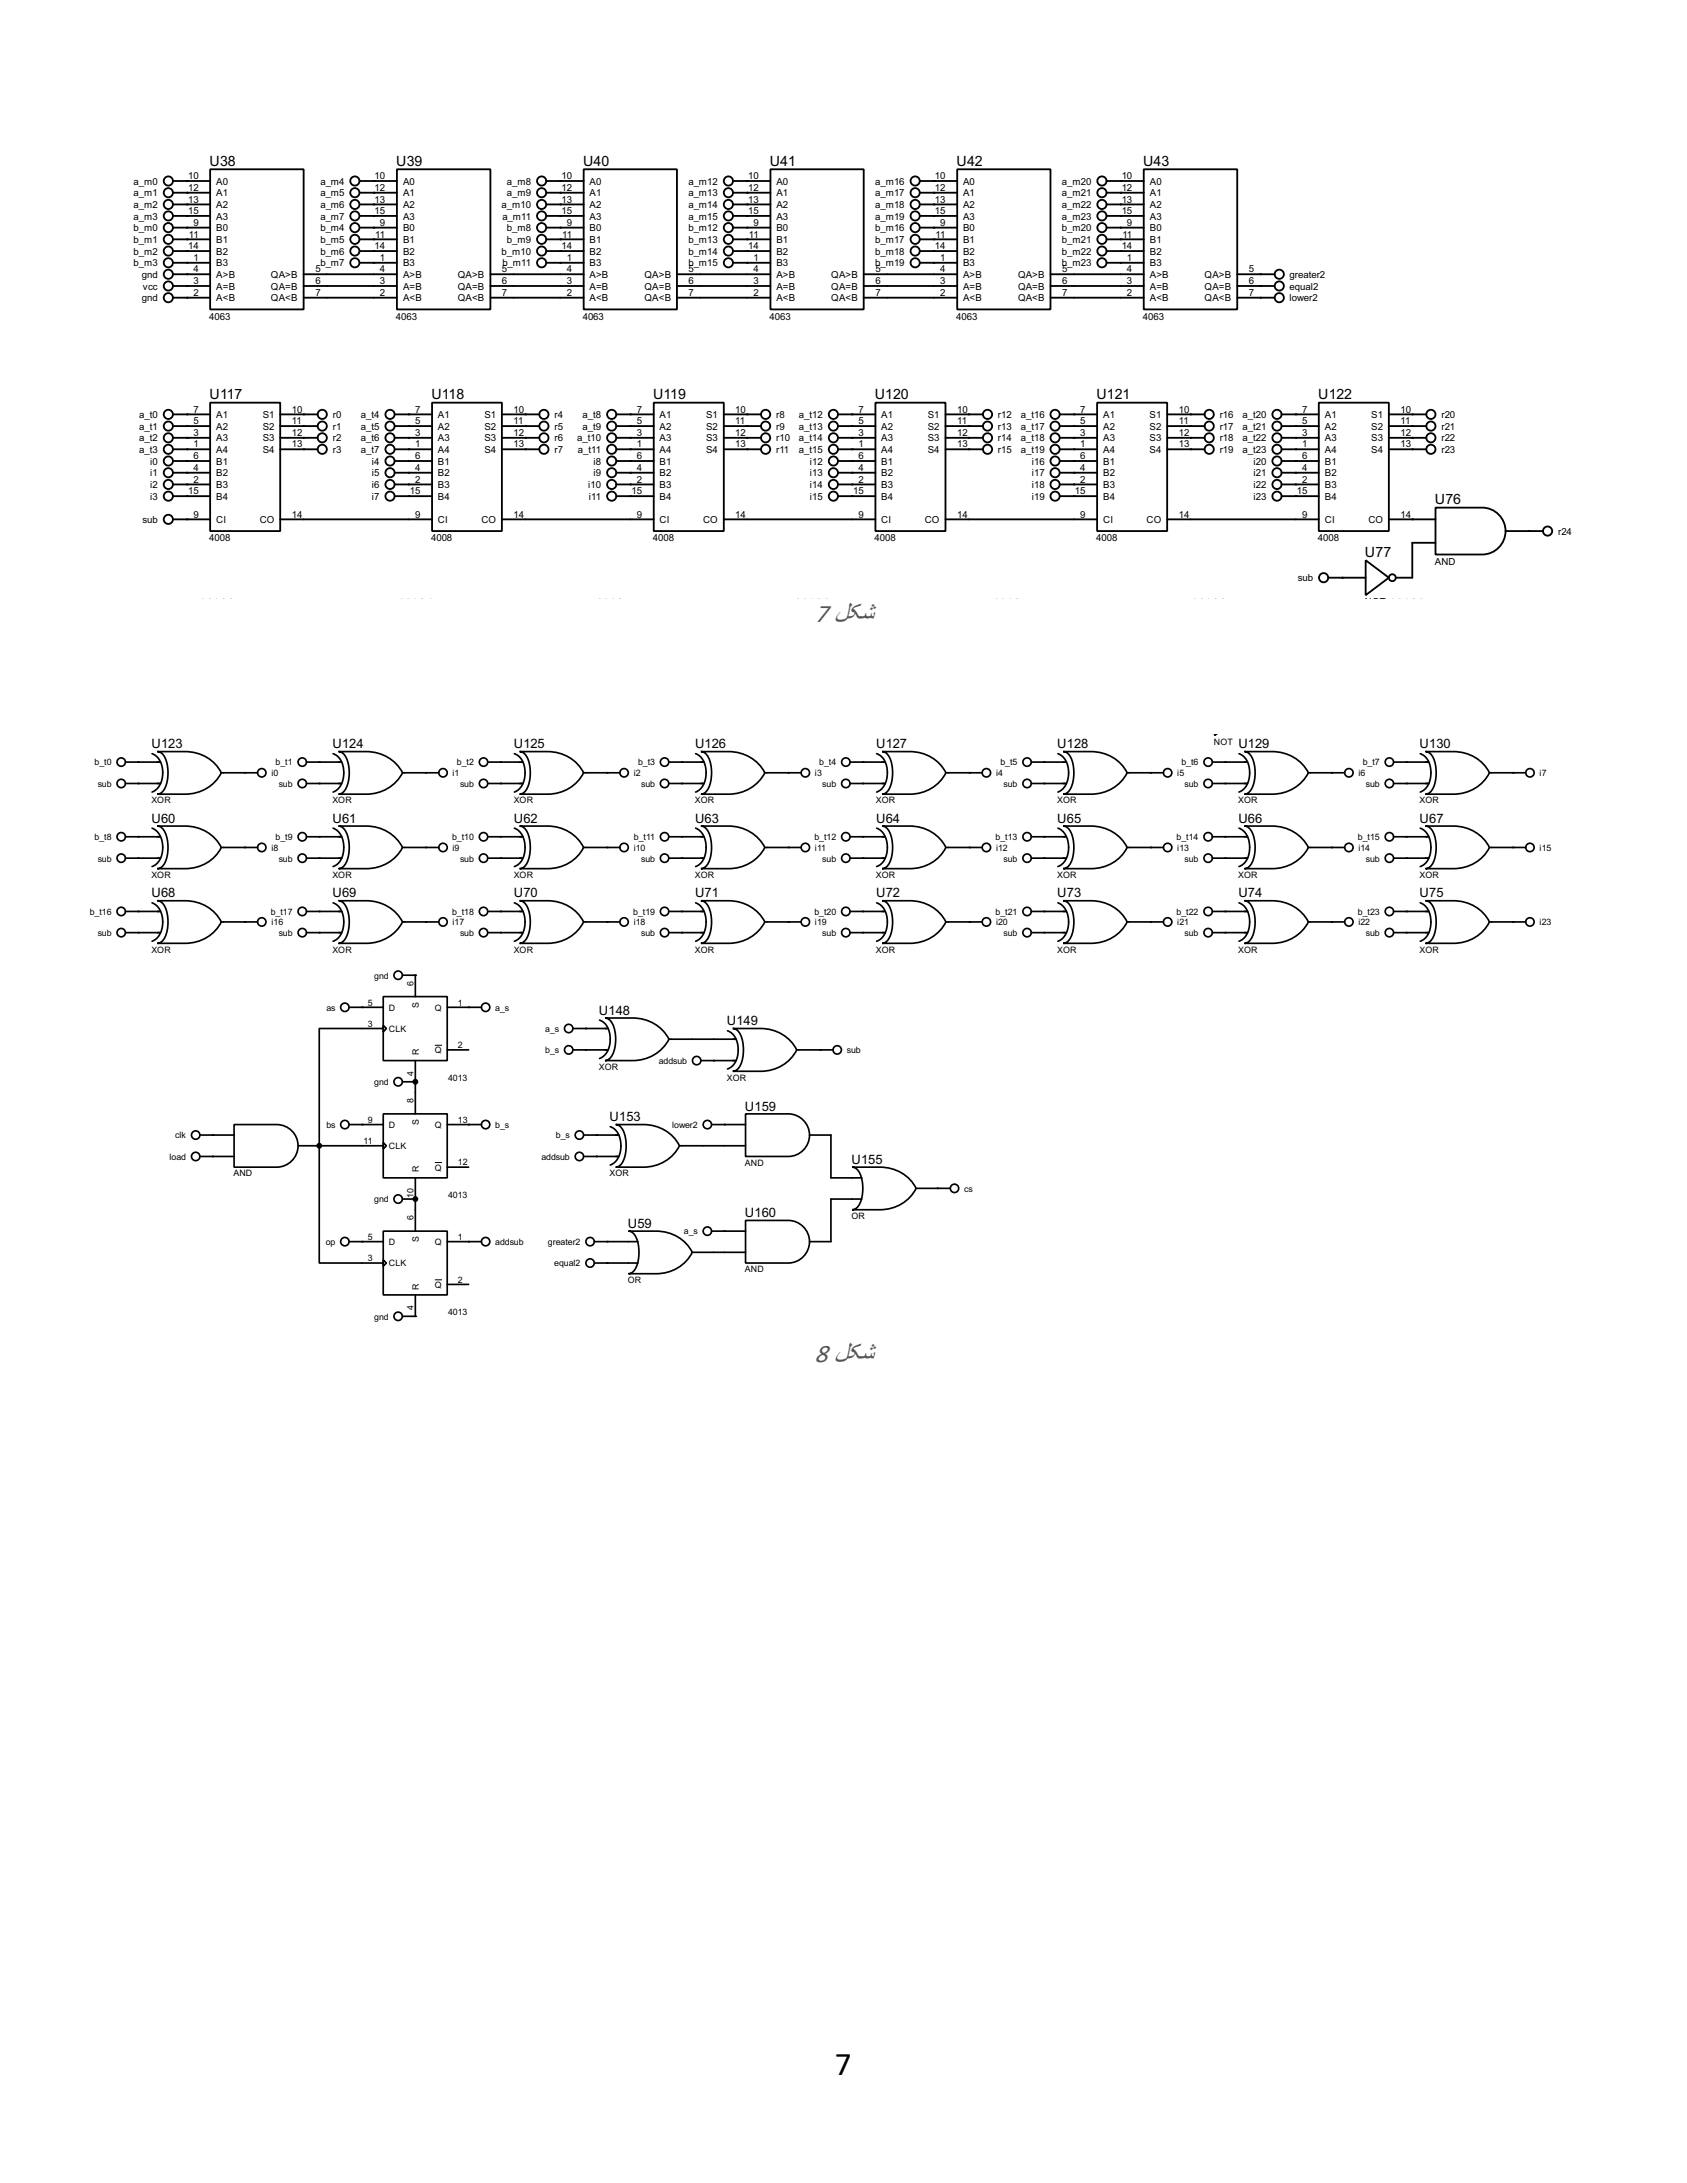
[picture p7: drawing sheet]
<svg xmlns="http://www.w3.org/2000/svg" width="216mm" height="279mm" viewBox="0 0 216 279" stroke-linecap="round" stroke-linejoin="round" font-family="sans-serif">
<defs><g id="words">
<text font-size="4.2" x="106.8" y="265.6">7</text>
<g font-size="3.4" fill="#44546a">
<text x="104.2" y="79.6">7 لکش</text>
<text x="104.2" y="174.3">8 لکش</text>
</g>
<g font-size="2">
<text x="26.8" y="21.2">U38</text>
<text x="50.7" y="21.2">U39</text>
<text x="74.6" y="21.2">U40</text>
<text x="98.5" y="21.2">U41</text>
<text x="122.4" y="21.2">U42</text>
<text x="146.3" y="21.2">U43</text>
<text x="26.8" y="51.1">U117</text>
<text x="55.2" y="51.1">U118</text>
<text x="83.6" y="51.1">U119</text>
<text x="111.9" y="51.1">U120</text>
<text x="140.3" y="51.1">U121</text>
<text x="168.7" y="51.1">U122</text>
<text x="183.6" y="64.5">U76</text>
<text x="174.7" y="71.2">U77</text>
<text x="25.8" y="78">U123</text>
<text x="51.2" y="78">U124</text>
<text x="76.6" y="78">U125</text>
<text x="102" y="78">U126</text>
<text x="127.3" y="78">U127</text>
<text x="152.7" y="78">U128</text>
<text x="178.1" y="78">U129</text>
<text x="25.8" y="98.9">U68</text>
<text x="51.2" y="98.9">U69</text>
<text x="76.6" y="98.9">U70</text>
<text x="102" y="98.9">U71</text>
<text x="127.3" y="98.9">U72</text>
<text x="152.7" y="98.9">U73</text>
<text x="178.1" y="98.9">U74</text>
<text x="88.5" y="115.3">U148</text>
<text x="106.4" y="116.8">U149</text>
<text x="90" y="130.2">U153</text>
<text x="92.5" y="145.2">U59</text>
</g>
<g font-size="1.9">
<text x="19.4" y="95.8">U123</text>
<text x="42.6" y="95.8">U124</text>
<text x="65.7" y="95.8">U125</text>
<text x="88.9" y="95.8">U126</text>
<text x="112.1" y="95.8">U127</text>
<text x="135.3" y="95.8">U128</text>
<text x="158.5" y="95.8">U129</text>
<text x="181.7" y="95.8">U130</text>
<text x="19.4" y="105.3">U60</text>
<text x="42.6" y="105.3">U61</text>
<text x="65.7" y="105.3">U62</text>
<text x="88.9" y="105.3">U63</text>
<text x="112.1" y="105.3">U64</text>
<text x="135.3" y="105.3">U65</text>
<text x="158.5" y="105.3">U66</text>
<text x="181.7" y="105.3">U67</text>
<text x="19.4" y="114.9">U68</text>
<text x="42.6" y="114.9">U69</text>
<text x="65.7" y="114.9">U70</text>
<text x="88.9" y="114.9">U71</text>
<text x="112.1" y="114.9">U72</text>
<text x="135.3" y="114.9">U73</text>
<text x="158.5" y="114.9">U74</text>
<text x="181.7" y="114.9">U75</text>
<text x="76.6" y="129.9">U148</text>
<text x="93" y="131.2">U149</text>
<text x="78" y="143.5">U153</text>
<text x="95.3" y="142.1">U159</text>
<text x="109" y="149">U155</text>
<text x="95.3" y="155.8">U160</text>
<text x="80.4" y="157.1">U59</text>
</g>
<g font-size="1.4">
<text x="17.1" y="23.6">a_m0</text>
<text x="24.1" y="22.9">10</text>
<text x="27.7" y="23.6">A0</text>
<text x="41" y="23.6">a_m4</text>
<text x="47.9" y="22.9">10</text>
<text x="51.6" y="23.6">A0</text>
<text x="64.9" y="23.6">a_m8</text>
<text x="71.8" y="22.9">10</text>
<text x="75.5" y="23.6">A0</text>
<text x="88.1" y="23.6">a_m12</text>
<text x="95.7" y="22.9">10</text>
<text x="99.4" y="23.6">A0</text>
<text x="112" y="23.6">a_m16</text>
<text x="119.6" y="22.9">10</text>
<text x="123.3" y="23.6">A0</text>
<text x="135.9" y="23.6">a_m20</text>
<text x="143.6" y="22.9">10</text>
<text x="147.2" y="23.6">A0</text>
<text x="17.1" y="25.1">a_m1</text>
<text x="17.1" y="26.6">a_m2</text>
<text x="17.1" y="28.1">a_m3</text>
<text x="17.1" y="29.6">b_m0</text>
<text x="24.1" y="24.4">12</text>
<text x="24.1" y="25.9">13</text>
<text x="24.1" y="27.4">15</text>
<text x="24.7" y="28.9">9</text>
<text x="27.7" y="25.1">A1</text>
<text x="27.7" y="26.6">A2</text>
<text x="27.7" y="28.1">A3</text>
<text x="27.7" y="29.6">B0</text>
<text x="41" y="25.1">a_m5</text>
<text x="41" y="26.6">a_m6</text>
<text x="41" y="28.1">a_m7</text>
<text x="41" y="29.6">b_m4</text>
<text x="47.9" y="24.4">12</text>
<text x="47.9" y="25.9">13</text>
<text x="47.9" y="27.4">15</text>
<text x="48.6" y="28.9">9</text>
<text x="51.6" y="25.1">A1</text>
<text x="51.6" y="26.6">A2</text>
<text x="51.6" y="28.1">A3</text>
<text x="51.6" y="29.6">B0</text>
<text x="64.2" y="26.6">a_m10</text>
<text x="64.3" y="28.1">a_m11</text>
<text x="64.9" y="25.1">a_m9</text>
<text x="64.9" y="29.6">b_m8</text>
<text x="71.8" y="24.4">12</text>
<text x="71.8" y="25.9">13</text>
<text x="71.8" y="27.4">15</text>
<text x="72.5" y="28.9">9</text>
<text x="75.5" y="25.1">A1</text>
<text x="75.5" y="26.6">A2</text>
<text x="75.5" y="28.1">A3</text>
<text x="75.5" y="29.6">B0</text>
<text x="88.1" y="25.1">a_m13</text>
<text x="88.1" y="26.6">a_m14</text>
<text x="88.1" y="28.1">a_m15</text>
<text x="88.1" y="29.6">b_m12</text>
<text x="95.7" y="24.4">12</text>
<text x="95.7" y="25.9">13</text>
<text x="95.7" y="27.4">15</text>
<text x="96.4" y="28.9">9</text>
<text x="99.4" y="25.1">A1</text>
<text x="99.4" y="26.6">A2</text>
<text x="99.4" y="28.1">A3</text>
<text x="99.4" y="29.6">B0</text>
<text x="112" y="25.1">a_m17</text>
<text x="112" y="26.6">a_m18</text>
<text x="112" y="28.1">a_m19</text>
<text x="112" y="29.6">b_m16</text>
<text x="119.6" y="24.4">12</text>
<text x="119.6" y="25.9">13</text>
<text x="119.6" y="27.4">15</text>
<text x="120.3" y="28.9">9</text>
<text x="123.3" y="25.1">A1</text>
<text x="123.3" y="26.6">A2</text>
<text x="123.3" y="28.1">A3</text>
<text x="123.3" y="29.6">B0</text>
<text x="135.9" y="25.1">a_m21</text>
<text x="135.9" y="26.6">a_m22</text>
<text x="135.9" y="28.1">a_m23</text>
<text x="135.9" y="29.6">b_m20</text>
<text x="143.6" y="24.4">12</text>
<text x="143.6" y="25.9">13</text>
<text x="143.6" y="27.4">15</text>
<text x="144.2" y="28.9">9</text>
<text x="147.2" y="25.1">A1</text>
<text x="147.2" y="26.6">A2</text>
<text x="147.2" y="28.1">A3</text>
<text x="147.2" y="29.6">B0</text>
<text x="17.1" y="31.1">b_m1</text>
<text x="17.1" y="32.6">b_m2</text>
<text x="17.1" y="34.1">b_m3</text>
<text x="18.2" y="35.6">gnd</text>
<text x="24.1" y="31.9">14</text>
<text x="24.2" y="30.4">11</text>
<text x="24.7" y="33.4">1</text>
<text x="24.7" y="34.9">4</text>
<text x="27.7" y="31.1">B1</text>
<text x="27.7" y="32.6">B2</text>
<text x="27.7" y="34.1">B3</text>
<text x="27.7" y="35.6">A&gt;B</text>
<text x="34.7" y="35.6">QA&gt;B</text>
<text x="40.4" y="34.9">5</text>
<text x="41" y="31.1">b_m5</text>
<text x="41" y="32.6">b_m6</text>
<text x="41" y="34.1">b_m7</text>
<text x="47.9" y="31.9">14</text>
<text x="48" y="30.4">11</text>
<text x="48.6" y="33.4">1</text>
<text x="48.6" y="34.9">4</text>
<text x="51.6" y="31.1">B1</text>
<text x="51.6" y="32.6">B2</text>
<text x="51.6" y="34.1">B3</text>
<text x="51.6" y="35.6">A&gt;B</text>
<text x="58.6" y="35.6">QA&gt;B</text>
<text x="64.2" y="32.6">b_m10</text>
<text x="64.2" y="34.9">5</text>
<text x="64.3" y="34.1">b_m11</text>
<text x="64.9" y="31.1">b_m9</text>
<text x="71.8" y="31.9">14</text>
<text x="71.9" y="30.4">11</text>
<text x="72.5" y="33.4">1</text>
<text x="72.5" y="34.9">4</text>
<text x="75.5" y="31.1">B1</text>
<text x="75.5" y="32.6">B2</text>
<text x="75.5" y="34.1">B3</text>
<text x="75.5" y="35.6">A&gt;B</text>
<text x="82.5" y="35.6">QA&gt;B</text>
<text x="88.1" y="31.1">b_m13</text>
<text x="88.1" y="32.6">b_m14</text>
<text x="88.1" y="34.1">b_m15</text>
<text x="88.1" y="34.9">5</text>
<text x="95.7" y="31.9">14</text>
<text x="95.8" y="30.4">11</text>
<text x="96.4" y="33.4">1</text>
<text x="96.4" y="34.9">4</text>
<text x="99.4" y="31.1">B1</text>
<text x="99.4" y="32.6">B2</text>
<text x="99.4" y="34.1">B3</text>
<text x="99.4" y="35.6">A&gt;B</text>
<text x="106.4" y="35.6">QA&gt;B</text>
<text x="112" y="31.1">b_m17</text>
<text x="112" y="32.6">b_m18</text>
<text x="112" y="34.1">b_m19</text>
<text x="112" y="34.9">5</text>
<text x="119.6" y="31.9">14</text>
<text x="119.7" y="30.4">11</text>
<text x="120.3" y="33.4">1</text>
<text x="120.3" y="34.9">4</text>
<text x="123.3" y="31.1">B1</text>
<text x="123.3" y="32.6">B2</text>
<text x="123.3" y="34.1">B3</text>
<text x="123.3" y="35.6">A&gt;B</text>
<text x="130.3" y="35.6">QA&gt;B</text>
<text x="135.9" y="31.1">b_m21</text>
<text x="135.9" y="32.6">b_m22</text>
<text x="135.9" y="34.1">b_m23</text>
<text x="135.9" y="34.9">5</text>
<text x="143.6" y="31.9">14</text>
<text x="143.6" y="30.4">11</text>
<text x="144.2" y="33.4">1</text>
<text x="144.2" y="34.9">4</text>
<text x="147.2" y="31.1">B1</text>
<text x="147.2" y="32.6">B2</text>
<text x="147.2" y="34.1">B3</text>
<text x="147.2" y="35.6">A&gt;B</text>
<text x="154.2" y="35.6">QA&gt;B</text>
<text x="159.8" y="34.9">5</text>
<text x="165" y="35.6">greater2</text>
<text x="18.2" y="38.6">gnd</text>
<text x="18.3" y="37.1">vcc</text>
<text x="24.7" y="36.4">3</text>
<text x="24.7" y="37.9">2</text>
<text x="26.8" y="40.9">4063</text>
<text x="27.7" y="37.1">A=B</text>
<text x="27.7" y="38.6">A&lt;B</text>
<text x="34.7" y="37.1">QA=B</text>
<text x="34.7" y="38.6">QA&lt;B</text>
<text x="40.4" y="36.4">6</text>
<text x="40.4" y="37.9">7</text>
<text x="48.6" y="36.4">3</text>
<text x="48.6" y="37.9">2</text>
<text x="50.7" y="40.9">4063</text>
<text x="51.6" y="37.1">A=B</text>
<text x="51.6" y="38.6">A&lt;B</text>
<text x="58.6" y="37.1">QA=B</text>
<text x="58.6" y="38.6">QA&lt;B</text>
<text x="64.2" y="36.4">6</text>
<text x="64.2" y="37.9">7</text>
<text x="72.5" y="36.4">3</text>
<text x="72.5" y="37.9">2</text>
<text x="74.6" y="40.9">4063</text>
<text x="75.5" y="37.1">A=B</text>
<text x="75.5" y="38.6">A&lt;B</text>
<text x="82.5" y="37.1">QA=B</text>
<text x="82.5" y="38.6">QA&lt;B</text>
<text x="88.1" y="36.4">6</text>
<text x="88.1" y="37.9">7</text>
<text x="96.4" y="36.4">3</text>
<text x="96.4" y="37.9">2</text>
<text x="98.5" y="40.9">4063</text>
<text x="99.4" y="37.1">A=B</text>
<text x="99.4" y="38.6">A&lt;B</text>
<text x="106.4" y="37.1">QA=B</text>
<text x="106.4" y="38.6">QA&lt;B</text>
<text x="112" y="36.4">6</text>
<text x="112" y="37.9">7</text>
<text x="120.3" y="36.4">3</text>
<text x="120.3" y="37.9">2</text>
<text x="122.4" y="40.9">4063</text>
<text x="123.3" y="37.1">A=B</text>
<text x="123.3" y="38.6">A&lt;B</text>
<text x="130.3" y="37.1">QA=B</text>
<text x="130.3" y="38.6">QA&lt;B</text>
<text x="135.9" y="36.4">6</text>
<text x="135.9" y="37.9">7</text>
<text x="144.2" y="36.4">3</text>
<text x="144.2" y="37.9">2</text>
<text x="146.3" y="40.9">4063</text>
<text x="147.2" y="37.1">A=B</text>
<text x="147.2" y="38.6">A&lt;B</text>
<text x="154.2" y="37.1">QA=B</text>
<text x="154.2" y="38.6">QA&lt;B</text>
<text x="159.8" y="36.4">6</text>
<text x="159.8" y="37.9">7</text>
<text x="165" y="37.1">equal2</text>
<text x="165" y="38.6">lower2</text>
<text x="17.8" y="53.5">a_t0</text>
<text x="24.7" y="52.8">7</text>
<text x="27.7" y="53.5">A1</text>
<text x="33.6" y="53.5">S1</text>
<text x="37.4" y="52.8">10</text>
<text x="42.6" y="53.5">r0</text>
<text x="46.2" y="53.5">a_t4</text>
<text x="53.1" y="52.8">7</text>
<text x="56" y="53.5">A1</text>
<text x="71" y="53.5">r4</text>
<text x="74.6" y="53.5">a_t8</text>
<text x="81.5" y="52.8">7</text>
<text x="90.4" y="53.5">S1</text>
<text x="94.1" y="52.8">10</text>
<text x="99.3" y="53.5">r8</text>
<text x="102.2" y="53.5">a_t1214</text>
<text x="112.8" y="53.5">A1</text>
<text x="118.7" y="53.5">S1</text>
<text x="130.6" y="53.5">a_t16</text>
<text x="138.2" y="52.8">7</text>
<text x="141.2" y="53.5">A1</text>
<text x="147.1" y="53.5">S1</text>
<text x="150.9" y="52.8">10</text>
<text x="156.1" y="53.5">r16</text>
<text x="159" y="53.5">a_t20</text>
<text x="166.6" y="52.8">7</text>
<text x="169.6" y="53.5">A1</text>
<text x="175.5" y="53.5">S1</text>
<text x="179.2" y="52.8">10</text>
<text x="184.5" y="53.5">r20</text>
<text x="17.8" y="55">a1_t1</text>
<text x="17.8" y="56.5">a4_t2</text>
<text x="17.8" y="58">a3_t3</text>
<text x="24.7" y="54.3">5</text>
<text x="24.7" y="55.8">3</text>
<text x="24.7" y="57.3">1</text>
<text x="24.7" y="58.8">6</text>
<text x="27.7" y="55">A2</text>
<text x="27.7" y="56.5">A3</text>
<text x="27.7" y="58">A4</text>
<text x="27.7" y="59.5">B1</text>
<text x="33.6" y="55">S2</text>
<text x="37.4" y="54.3">11</text>
<text x="37.4" y="55.8">12</text>
<text x="37.4" y="57.3">13</text>
<text x="42.6" y="55">r1</text>
<text x="42.6" y="56.5">r2</text>
<text x="42.6" y="58">r3</text>
<text x="46.2" y="55">a_t5</text>
<text x="46.2" y="56.5">a_t6</text>
<text x="46.2" y="58">a_t7</text>
<text x="47.6" y="59.5">i4 QA&lt;B</text>
<text x="53.1" y="54.3">5 b_m10</text>
<text x="53.1" y="55.8">3 b_m11</text>
<text x="53.1" y="58.8">6</text>
<text x="56" y="55">A2</text>
<text x="56" y="56.5">A3</text>
<text x="56" y="58">A4</text>
<text x="56" y="59.5">B1</text>
<text x="62" y="55">S2</text>
<text x="62" y="56.5">S3</text>
<text x="62" y="58">S4</text>
<text x="71" y="55">r5</text>
<text x="71" y="56.5">r6</text>
<text x="71" y="58">r7</text>
<text x="73.9" y="56.5">a_t10</text>
<text x="74" y="58">a_t11</text>
<text x="74.6" y="55">a_t9</text>
<text x="76" y="59.5">i8</text>
<text x="81.5" y="54.3">5</text>
<text x="81.5" y="55.8">3</text>
<text x="81.5" y="57.3">1</text>
<text x="81.5" y="58.8">6</text>
<text x="90.4" y="55">S2</text>
<text x="90.4" y="56.5">S3</text>
<text x="90.4" y="58">S4</text>
<text x="94.1" y="54.3">11</text>
<text x="94.1" y="55.8">12</text>
<text x="99.3" y="55">r9</text>
<text x="102.2" y="55">a_t13</text>
<text x="102.2" y="56.5">a_t14</text>
<text x="102.2" y="58">a_t15</text>
<text x="103.7" y="59.5">i12</text>
<text x="109.9" y="57.3">1</text>
<text x="109.9" y="58.8">6</text>
<text x="112.8" y="55">A2</text>
<text x="112.8" y="56.5">A3</text>
<text x="112.8" y="58">A4</text>
<text x="112.8" y="59.5">B1 QA&lt;B</text>
<text x="118.7" y="55">S2</text>
<text x="118.7" y="56.5">S35</text>
<text x="118.7" y="58">S46</text>
<text x="122.5" y="57.3">13</text>
<text x="130.6" y="55">a_t17</text>
<text x="130.6" y="56.5">a_t18</text>
<text x="130.6" y="58">a_t19</text>
<text x="138.2" y="54.3">5</text>
<text x="138.2" y="55.8">3</text>
<text x="138.2" y="58.8">6</text>
<text x="141.2" y="55">A2</text>
<text x="141.2" y="56.5">A53</text>
<text x="141.2" y="58">A64</text>
<text x="141.2" y="59.5">B1</text>
<text x="147.1" y="55">S2</text>
<text x="147.1" y="56.5">S3</text>
<text x="147.1" y="58">S4</text>
<text x="150.9" y="54.3">11</text>
<text x="150.9" y="55.8">12</text>
<text x="156.1" y="55">r17</text>
<text x="156.1" y="56.5">r18</text>
<text x="156.1" y="58">r19</text>
<text x="159" y="55">a_t21</text>
<text x="159" y="56.5">a_t22</text>
<text x="159" y="58">a_t23</text>
<text x="160.4" y="59.5">i20</text>
<text x="166.6" y="54.3">5</text>
<text x="166.6" y="55.8">3</text>
<text x="166.6" y="57.3">1</text>
<text x="166.6" y="58.8">6</text>
<text x="169.6" y="55">A2</text>
<text x="169.6" y="56.5">A3</text>
<text x="169.6" y="58">A4</text>
<text x="169.6" y="59.5">B1</text>
<text x="175.5" y="55">S2</text>
<text x="175.5" y="56.5">S3</text>
<text x="175.5" y="58">S4</text>
<text x="179.2" y="54.3">11</text>
<text x="179.2" y="55.8">12</text>
<text x="179.2" y="57.3">13</text>
<text x="184.5" y="55">r21</text>
<text x="184.5" y="56.5">r22</text>
<text x="184.5" y="58">r23</text>
<text x="19.2" y="61">i1</text>
<text x="19.2" y="62.5">i2</text>
<text x="19.2" y="64">i3</text>
<text x="24.1" y="63.3">15</text>
<text x="24.7" y="60.3">4</text>
<text x="24.7" y="61.8">2</text>
<text x="27.7" y="61">B2</text>
<text x="27.7" y="62.5">B3</text>
<text x="27.7" y="64">B4</text>
<text x="47.6" y="61">i5</text>
<text x="47.6" y="62.5">i6</text>
<text x="47.6" y="64">i7</text>
<text x="52.4" y="63.3">15</text>
<text x="53.1" y="60.3">4</text>
<text x="53.1" y="61.8">2</text>
<text x="56" y="61">B2</text>
<text x="56" y="62.5">B3</text>
<text x="56" y="64">B4</text>
<text x="75.3" y="62.5">i10</text>
<text x="75.4" y="64">i11</text>
<text x="76" y="61">i9</text>
<text x="80.8" y="63.3">15</text>
<text x="81.5" y="60.3">4</text>
<text x="81.5" y="61.8">2</text>
<text x="84.4" y="61">B2</text>
<text x="84.4" y="62.5">B3</text>
<text x="84.4" y="64">B4</text>
<text x="103.7" y="61">i13</text>
<text x="103.7" y="62.5">i14</text>
<text x="103.7" y="64">i15</text>
<text x="109.2" y="63.3">15</text>
<text x="109.9" y="60.3">4</text>
<text x="112.8" y="61">B2</text>
<text x="112.8" y="62.5">B3</text>
<text x="112.8" y="64">B4</text>
<text x="132.1" y="61">i17</text>
<text x="132.1" y="62.5">i18</text>
<text x="132.1" y="64">i19</text>
<text x="137.6" y="63.3">15</text>
<text x="138.2" y="60.3">4</text>
<text x="138.2" y="61.8">2</text>
<text x="141.2" y="61">B2</text>
<text x="141.2" y="62.5">B3</text>
<text x="141.2" y="64">B4</text>
<text x="160.4" y="61">i21</text>
<text x="160.4" y="62.5">i22</text>
<text x="160.4" y="64">i23</text>
<text x="166" y="63.3">15</text>
<text x="166.6" y="60.3">4</text>
<text x="166.6" y="61.8">2</text>
<text x="169.6" y="61">B2</text>
<text x="169.6" y="62.5">B3</text>
<text x="169.6" y="64">B4</text>
<text x="18.3" y="66.9">sub</text>
<text x="24.7" y="66.2">9</text>
<text x="26.8" y="69.3">4008</text>
<text x="27.7" y="66.9">CI</text>
<text x="33.2" y="66.9">CO</text>
<text x="37.4" y="66.2">14</text>
<text x="53.1" y="66.2">9</text>
<text x="55.2" y="69.3">4008</text>
<text x="56" y="66.9">CI</text>
<text x="61.6" y="66.9">CO</text>
<text x="65.7" y="66.2">14</text>
<text x="81.5" y="66.2">9</text>
<text x="83.5" y="69.3">4008</text>
<text x="84.4" y="66.9">CI</text>
<text x="90" y="66.9">CO</text>
<text x="94.1" y="66.2">14</text>
<text x="109.9" y="66.2">9</text>
<text x="111.9" y="69.3">4008</text>
<text x="112.8" y="66.9">CI</text>
<text x="118.3" y="66.9">CO</text>
<text x="122.5" y="66.2">14</text>
<text x="138.2" y="66.2">9</text>
<text x="140.3" y="69.3">4008</text>
<text x="141.2" y="66.9">CI</text>
<text x="146.7" y="66.9">CO</text>
<text x="150.9" y="66.2">14</text>
<text x="166.6" y="66.2">9</text>
<text x="168.7" y="69.3">4008</text>
<text x="169.6" y="66.9">CI</text>
<text x="175.1" y="66.9">CO</text>
<text x="179.2" y="66.2">14</text>
<text x="199.4" y="68.4">r24</text>
<text x="166.1" y="74.4">sub</text>
<text x="174.7" y="77.5">NOT</text>
<text x="183.6" y="72.3">AND</text>
<text x="17.1" y="101.3">b_t16</text>
<text x="42.5" y="101.3">b_t17</text>
<text x="67.9" y="101.3">b_t18</text>
<text x="93.3" y="101.3">b_t19</text>
<text x="118.7" y="101.3">b_t20</text>
<text x="152.7" y="96.1">XOR</text>
<text x="18.3" y="104.3">sub</text>
<text x="25.8" y="106.6">XOR</text>
<text x="42.6" y="102.8">i16</text>
<text x="43.6" y="104.3">sub</text>
<text x="101.9" y="106.6">XOR</text>
<text x="127.3" y="106.6">XOR</text>
<text x="152.7" y="106.6">XOR</text>
<text x="178.1" y="106.6">XOR</text>
<text x="57" y="110.2">gndsub</text>
<text x="62.5" y="111.3" transform="rotate(-90 62.5 111.3)">6</text>
<text x="59" y="117.7">CLK</text>
<text x="65.5" y="114.7">Q</text>
<text x="81" y="117.7">a_s</text>
<text x="65.5" y="120.7">Q</text>
<text x="81" y="120.7">b_s</text>
<text x="50.3" y="131.2">bs</text>
<text x="56.1" y="130.5">9</text>
<text x="74" y="131.2">b_s</text>
<text x="80.4" y="135.7">addsub</text>
<text x="82.5" y="132.7">b_s</text>
<text x="50.2" y="147.6">op</text>
<text x="62.5" y="144.1" transform="rotate(-90 62.5 144.1)">6</text>
<text x="74" y="147.6">addsub</text>
<text x="81.3" y="147.6">greater2</text>
<text x="108.9" y="151.4">AND</text>
<text x="57" y="158.1">gnd</text>
</g>
<g font-size="1.3">
<text x="17.8" y="53.7">14</text>
<text x="21.1" y="53">B1</text>
<text x="33.3" y="51.6">b_m4</text>
<text x="33.3" y="53">b_m5</text>
<text x="39.6" y="53.7">14</text>
<text x="42.9" y="53">B1</text>
<text x="54.6" y="50.2">a_m11</text>
<text x="55.1" y="51.6">b_m8</text>
<text x="55.1" y="53">b_m9</text>
<text x="61.5" y="53.7">1S1</text>
<text x="61.5" y="52.3">11</text>
<text x="62.1" y="53.7">4</text>
<text x="64.7" y="53">B110</text>
<text x="76.3" y="53">b_m13</text>
<text x="83.3" y="49.6">15</text>
<text x="83.3" y="53.7">1</text>
<text x="83.4" y="52.3">1</text>
<text x="83.9" y="51">9</text>
<text x="83.9" y="52.3">1</text>
<text x="83.9" y="53.7">4A1</text>
<text x="86.6" y="50.2">A3</text>
<text x="86.6" y="51.6">B0</text>
<text x="98.1" y="53">b_m17</text>
<text x="105.2" y="52.3">11</text>
<text x="108.4" y="53">B17</text>
<text x="120" y="51.6">b_</text>
<text x="120" y="53">b_</text>
<text x="121.2" y="51.6">m20</text>
<text x="121.2" y="53">m2110</text>
<text x="126.9" y="53.7">14r12</text>
<text x="130.2" y="53">B1</text>
<text x="18.4" y="59.1">2i0</text>
<text x="21.1" y="54.3">B2</text>
<text x="21.1" y="55.7">B3</text>
<text x="21.1" y="57.1">A&gt;B</text>
<text x="21.1" y="58.4">A=B</text>
<text x="21.1" y="59.8">A&lt;B</text>
<text x="27.5" y="57.1">QA&gt;B</text>
<text x="27.5" y="58.4">QA=B</text>
<text x="27.5" y="59.8">QA&lt;B</text>
<text x="32.7" y="56.4">5 S3</text>
<text x="32.7" y="57.8">6 S4</text>
<text x="33.3" y="54.3">b_m6</text>
<text x="33.3" y="55.7">b_m7</text>
<text x="40.2" y="55.1">1</text>
<text x="40.2" y="56.4">4</text>
<text x="40.2" y="57.8">3</text>
<text x="42.9" y="54.3">B2</text>
<text x="42.9" y="55.7">B3</text>
<text x="42.9" y="57.1">A&gt;B</text>
<text x="42.9" y="58.4">A=B</text>
<text x="49.3" y="57.1">QA&gt;B 1</text>
<text x="49.3" y="58.4">QA=B</text>
<text x="54.5" y="56.4">5</text>
<text x="54.5" y="57.8">6</text>
<text x="54.5" y="59.1">7</text>
<text x="62.1" y="55.1">1</text>
<text x="62.1" y="56.4">4</text>
<text x="62.1" y="57.8">3</text>
<text x="64.7" y="54.3">B211</text>
<text x="64.7" y="55.7">B312</text>
<text x="64.7" y="57.1">A&gt;1B3</text>
<text x="64.7" y="58.4">A=B</text>
<text x="71.2" y="57.1">QA&gt;B</text>
<text x="71.2" y="58.4">QA=B</text>
<text x="76.3" y="54.3">b_m14</text>
<text x="76.3" y="55.7">b_m15</text>
<text x="76.3" y="56.4">5</text>
<text x="76.3" y="57.8">6</text>
<text x="76.3" y="59.1">7</text>
<text x="83.9" y="55.1">1A2</text>
<text x="83.9" y="56.4">4A3</text>
<text x="83.9" y="57.8">3A4</text>
<text x="83.9" y="59.1">2B1</text>
<text x="93" y="57.1">QA1&gt;3B</text>
<text x="93" y="58.4">QA=B</text>
<text x="98.1" y="54.3">b_m18</text>
<text x="98.1" y="55.7">b_m19</text>
<text x="98.2" y="56.4">5 r10</text>
<text x="98.2" y="57.8">6 r11</text>
<text x="98.2" y="59.1">7</text>
<text x="105.7" y="55.1">1</text>
<text x="105.7" y="56.4">4</text>
<text x="105.7" y="57.8">3</text>
<text x="105.7" y="59.1">2</text>
<text x="108.4" y="54.3">B25</text>
<text x="108.4" y="55.7">B33</text>
<text x="108.4" y="57.1">A&gt;B</text>
<text x="108.4" y="58.4">A=B</text>
<text x="108.4" y="59.8">A&lt;B</text>
<text x="120" y="54.3">b_</text>
<text x="120" y="55.7">b_</text>
<text x="121.2" y="54.3">m2121</text>
<text x="121.2" y="55.7">m2132</text>
<text x="127.6" y="55.1">1r13</text>
<text x="127.6" y="56.4">4r14</text>
<text x="127.6" y="57.8">3r15</text>
<text x="130.2" y="54.3">B2</text>
<text x="130.2" y="55.7">B3</text>
<text x="130.2" y="57.1">A&gt;B</text>
<text x="130.2" y="58.4">A=B</text>
<text x="130.2" y="59.8">A&lt;Bi16</text>
<text x="136.6" y="57.1">QA1</text>
<text x="136.6" y="58.4">QA=B</text>
<text x="136.6" y="59.8">QA&lt;B</text>
<text x="138.3" y="57.1">&gt;B</text>
<text x="141.8" y="59.1">7</text>
<text x="146.6" y="57.1">greate</text>
<text x="146.6" y="58.4">equal2</text>
<text x="146.6" y="59.8">lower2</text>
<text x="149.7" y="57.1">r213</text>
<text x="20.3" y="61.9">4063</text>
<text x="63.9" y="61.9">4</text>
<text x="85.8" y="61.9">4063</text>
<text x="107.6" y="61.9">40632</text>
<text x="52.4" y="77.5">S4</text>
<text x="78.4" y="77.5">S4</text>
<text x="104.3" y="77.5">S4</text>
<text x="130.2" y="77.5">S4</text>
<text x="156.1" y="77.5">S4</text>
<text x="155.4" y="95.3">NOT</text>
<text x="12.1" y="98">b_t0</text>
<text x="12.5" y="100.7">sub</text>
<text x="34.7" y="99.3">i0</text>
<text x="35.3" y="98">b_t1</text>
<text x="35.7" y="100.7">sub</text>
<text x="57.9" y="99.3">i1</text>
<text x="58.5" y="98">b_t2</text>
<text x="58.9" y="100.7">sub</text>
<text x="81.1" y="99.3">i2</text>
<text x="81.7" y="98">b_t3</text>
<text x="82.1" y="100.7">sub</text>
<text x="104.3" y="99.3">i3</text>
<text x="104.8" y="98">b_t4</text>
<text x="105.2" y="100.7">sub</text>
<text x="127.5" y="99.3">i4</text>
<text x="128" y="98">b_t5</text>
<text x="128.4" y="100.7">sub</text>
<text x="150.7" y="99.3">i5</text>
<text x="151.2" y="98">b_t6</text>
<text x="151.6" y="100.7">sub</text>
<text x="173.8" y="99.3">i6</text>
<text x="174.4" y="98">b_t7</text>
<text x="174.8" y="100.7">sub</text>
<text x="197" y="99.3">i7</text>
<text x="12.1" y="107.5">b_t8</text>
<text x="19.4" y="102.8">XOR</text>
<text x="35.3" y="107.5">b_t9</text>
<text x="42.5" y="102.8">XOR</text>
<text x="57.9" y="107.5">b_t10</text>
<text x="65.7" y="102.8">XORi17</text>
<text x="81.1" y="107.5">b_t11</text>
<text x="88.9" y="102.8">XOR</text>
<text x="104.2" y="107.5">b_t12</text>
<text x="112.1" y="102.8">XOR</text>
<text x="127.4" y="107.5">b_t13</text>
<text x="135.3" y="102.8">XOR</text>
<text x="150.6" y="107.5">b_t14</text>
<text x="158.5" y="102.8">XOR</text>
<text x="173.8" y="107.5">b_t15</text>
<text x="181.7" y="102.8">XOR</text>
<text x="12.5" y="110.3">sub</text>
<text x="19.4" y="112.4">XOR</text>
<text x="34.7" y="108.9">i8</text>
<text x="35.7" y="110.3">sub</text>
<text x="42.5" y="112.4">XOR</text>
<text x="57.9" y="108.9">i9</text>
<text x="65.7" y="112.4">XOR</text>
<text x="81.1" y="108.9">i10</text>
<text x="82.1" y="110.3">sub</text>
<text x="88.9" y="112.4">XOR</text>
<text x="104.3" y="108.9">i11</text>
<text x="105.2" y="110.3">sub</text>
<text x="112.1" y="112.4">XOR</text>
<text x="127.5" y="108.9">i12</text>
<text x="128.4" y="110.3">sub</text>
<text x="135.3" y="112.4">XOR</text>
<text x="150.7" y="108.9">i13</text>
<text x="151.6" y="110.3">sub</text>
<text x="158.5" y="112.4">XOR</text>
<text x="173.8" y="108.9">i14</text>
<text x="174.8" y="110.3">sub</text>
<text x="181.7" y="112.4">XOR</text>
<text x="197" y="108.9">i15</text>
<text x="11.5" y="117.1">b_t16</text>
<text x="12.5" y="119.8">sub</text>
<text x="34.7" y="117.1">b_t17</text>
<text x="34.7" y="118.4">i16</text>
<text x="35.7" y="119.8">sub</text>
<text x="57.9" y="117.1">b_t18</text>
<text x="57.9" y="118.4">i17</text>
<text x="58.9" y="119.8">sub</text>
<text x="81" y="117.1">b_t19</text>
<text x="81.1" y="118.4">i18</text>
<text x="82.1" y="119.8">sub</text>
<text x="104.2" y="117.1">b_t20</text>
<text x="104.3" y="118.4">i19</text>
<text x="105.2" y="119.8">sub</text>
<text x="127.4" y="117.1">b_t21</text>
<text x="127.5" y="118.4">i20</text>
<text x="128.4" y="119.8">sub</text>
<text x="150.6" y="117.1">b_t22</text>
<text x="150.7" y="118.4">i21</text>
<text x="151.6" y="119.8">sub</text>
<text x="173.8" y="117.1">b_t23</text>
<text x="173.8" y="118.4">i22</text>
<text x="174.8" y="119.8">sub</text>
<text x="197" y="118.4">i23</text>
<text x="19.4" y="121.9">XOR</text>
<text x="42.5" y="121.9">XOR</text>
<text x="47.9" y="125.2">gnd</text>
<text x="65.7" y="121.9">XOR</text>
<text x="88.9" y="121.9">XOR</text>
<text x="112.1" y="121.9">XOR</text>
<text x="135.3" y="121.9">XOR</text>
<text x="158.5" y="121.9">XOR</text>
<text x="181.7" y="121.9">XOR</text>
<text x="41.8" y="129.4">as</text>
<text x="47.1" y="128.7">5</text>
<text x="47.1" y="131.4">3</text>
<text x="49.8" y="129.4">D</text>
<text x="52.9" y="126.2" transform="rotate(-90 52.9 126.2)">6</text>
<text x="53.6" y="129" transform="rotate(-90 53.6 129)">S</text>
<text x="55.7" y="129.4">Q</text>
<text x="58.6" y="128.7">1</text>
<text x="63.4" y="129.4">a_s</text>
<text x="49.8" y="132.1">CLK</text>
<text x="52.9" y="137.7" transform="rotate(-90 52.9 137.7)">4</text>
<text x="53.6" y="135" transform="rotate(-90 53.6 135)">R</text>
<text x="55.7" y="134.8">Q</text>
<text x="58.6" y="134.2">2CLK</text>
<text x="69.8" y="132.1">a_s</text>
<text x="69.8" y="134.8">b_s</text>
<text x="76.6" y="136.9">XOR</text>
<text x="84.3" y="136.2">addsub</text>
<text x="108.4" y="134.8">sub</text>
<text x="47.1" y="143.7">9</text>
<text x="47.9" y="138.9">gnd</text>
<text x="52.9" y="141.2" transform="rotate(-90 52.9 141.2)">8</text>
<text x="53.6" y="144" transform="rotate(-90 53.6 144)">S</text>
<text x="57.3" y="138.3">4013</text>
<text x="58.6" y="143.7">13</text>
<text x="93" y="138.3">XOR</text>
<text x="21.7" y="148.4">load</text>
<text x="22.4" y="145.7">clk</text>
<text x="41.8" y="144.4">bs</text>
<text x="46.5" y="146.4">11</text>
<text x="49.8" y="144.4">D</text>
<text x="49.8" y="147.1">CLK</text>
<text x="55.7" y="144.4">Q</text>
<text x="55.7" y="149.8">Q3</text>
<text x="58.6" y="149.2">12</text>
<text x="63.4" y="144.4">b_s</text>
<text x="69.3" y="148.4">addsub</text>
<text x="71.1" y="145.7">b_s</text>
<text x="86" y="144.4">lower2</text>
<text x="95.3" y="149.2">AND</text>
<text x="29.9" y="150.6">AND</text>
<text x="47.9" y="153.9">gnd</text>
<text x="52.9" y="153.3" transform="rotate(-90 52.9 153.3)">10</text>
<text x="53.6" y="150" transform="rotate(-90 53.6 150)">R</text>
<text x="57.3" y="153.3">4013</text>
<text x="78" y="150.6">XOR</text>
<text x="123.4" y="152.5">cs</text>
<text x="41.7" y="159.3">op</text>
<text x="47.1" y="158.7">5</text>
<text x="47.1" y="161.4">3</text>
<text x="49.8" y="159.3">D</text>
<text x="52.9" y="156.2" transform="rotate(-90 52.9 156.2)">6</text>
<text x="53.6" y="159" transform="rotate(-90 53.6 159)">S</text>
<text x="55.7" y="159.3">Q</text>
<text x="58.6" y="158.7">1</text>
<text x="63.4" y="159.3">addsub</text>
<text x="70.1" y="159.3">greater2</text>
<text x="87.5" y="158">a_s</text>
<text x="109" y="156">OR</text>
<text x="49.8" y="162.1">CLK</text>
<text x="52.9" y="167.7" transform="rotate(-90 52.9 167.7)">4</text>
<text x="53.6" y="165" transform="rotate(-90 53.6 165)">R</text>
<text x="55.7" y="164.8">Q</text>
<text x="58.6" y="164.2">2</text>
<text x="70.9" y="162.1">equal2</text>
<text x="80.3" y="164.2">OR</text>
<text x="95.3" y="162.8">AND</text>
<text x="47.9" y="168.9">gnd</text>
<text x="57.3" y="168.3">4013</text>
</g>
</g></defs>
<g fill="none" stroke="#000" stroke-width=".24">
<path d="M22.1 35.1h4.8M22.1 36.6h4.8M22.1 38.1h4.8M22.1 23.2h4.8M22.1 24.7h4.8M22.1 26.2h4.8M22.1 27.6h4.8M22.1 29.1h4.8M22.1 30.6h4.8M22.1 32.1h4.8M22.1 33.6h4.8M23.9 23.2h.1"/>
<path d="M23.9 24.7h.1M23.9 26.2h.1M23.9 27.6h.1M23.9 29.1h.1M23.9 30.6h.1M23.9 32.1h.1M23.9 33.6h.1M23.9 35.1h.1M23.9 36.6h.1M23.9 38.1h.1M26.9 21.7h12v17.9h-12zM38.9 35.1h11.9"/>
<path d="M38.9 36.6h11.9M38.9 38.1h11.9M46 23.2h4.8M46 24.7h4.8M46 26.2h4.8M46 27.6h4.8M46 29.1h4.8M46 30.6h4.8M46 32.1h4.8M46 33.6h4.8M47.8 23.2h.1M47.8 24.7h.1"/>
<path d="M47.8 26.2h.1M47.8 27.6h.1M47.8 29.1h.1M47.8 30.6h.1M47.8 32.1h.1M47.8 33.6h.1M50.8 21.7h12v17.9h-12zM62.8 35.1h11.9M62.8 36.6h11.9M62.8 38.1h11.9M69.9 23.2h4.8M69.9 24.7h4.8"/>
<path d="M69.9 26.2h4.8M69.9 27.6h4.8M69.9 29.1h4.8M69.9 30.6h4.8M69.9 32.1h4.8M69.9 33.6h4.8M71.7 23.2h.1M71.7 24.7h.1M71.7 26.2h.1M71.7 27.6h.1M71.7 29.1h.1M71.7 30.6h.1"/>
<path d="M71.7 32.1h.1M71.7 33.6h.1M74.7 21.7h11.9v17.9h-11.9zM86.6 35.1h12M86.6 36.6h12M86.6 38.1h12M93.8 23.2h4.8M93.8 24.7h4.8M93.8 26.2h4.8M93.8 27.6h4.8M93.8 29.1h4.8M93.8 30.6h4.8"/>
<path d="M93.8 32.1h4.8M93.8 33.6h4.8M95.6 23.2h.1M95.6 24.7h.1M95.6 26.2h.1M95.6 27.6h.1M95.6 29.1h.1M95.6 30.6h.1M95.6 32.1h.1M95.6 33.6h.1M98.6 21.7h11.9v17.9h-11.9zM110.5 35.1h12"/>
<path d="M110.5 36.6h12M110.5 38.1h12M117.7 23.2h4.8M117.7 24.7h4.8M117.7 26.2h4.8M117.7 27.6h4.8M117.7 29.1h4.8M117.7 30.6h4.8M117.7 32.1h4.8M117.7 33.6h4.8M119.5 23.2h.1M119.5 24.7h.1"/>
<path d="M119.5 26.2h.1M119.5 27.6h.1M119.5 29.1h.1M119.5 30.6h.1M119.5 32.1h.1M119.5 33.6h.1M122.5 21.7h11.9v17.9h-11.9zM134.4 35.1h12M134.4 36.6h12M134.4 38.1h12M141.6 23.2h4.8M141.6 24.7h4.8"/>
<path d="M141.6 26.2h4.8M141.6 27.6h4.8M141.6 29.1h4.8M141.6 30.6h4.8M141.6 32.1h4.8M141.6 33.6h4.8M143.4 23.2h.1M143.4 24.7h.1M143.4 26.2h.1M143.4 27.6h.1M143.4 29.1h.1M143.4 30.6h.1"/>
<path d="M143.4 32.1h.1M143.4 33.6h.1M146.4 21.7h11.9v17.9h-11.9zM158.3 35.1h4.8M158.3 36.6h4.8M158.3 38.1h4.8M161.3 35.1h.1M161.3 36.6h.1M161.3 38.1h.1M22.1 53h4.8M22.1 54.5h4.8M22.1 56h4.8"/>
<path d="M22.1 57.5h4.8M22.1 59h4.8M23.9 53h.1M23.9 54.5h.1M23.9 56h.1M23.9 57.5h.1M23.9 59h.1M26.9 51.5h9v16.5h-9zM35.9 53h4.8M35.9 54.5h4.8M35.9 56h4.8M35.9 57.5h4.8"/>
<path d="M38.9 53h.1M38.9 54.5h.1M38.9 56h.1M38.9 57.5h.1M50.5 53h4.8M50.5 54.5h4.8M50.5 56h4.8M50.5 57.5h4.8M50.5 59h4.8M52.3 53h.1M52.3 54.5h.1M52.3 56h.1"/>
<path d="M52.3 57.5h.1M52.3 59h.1M55.3 51.5h8.9v16.5h-8.9zM64.2 53h4.8M64.2 54.5h4.8M64.2 56h4.8M64.2 57.5h4.8M67.2 53h.1M67.2 54.5h.1M67.2 56h.1M67.2 57.5h.1M78.9 53h4.8"/>
<path d="M78.9 54.5h4.8M78.9 56h4.8M78.9 57.5h4.8M78.9 59h4.8M80.7 53h.1M80.7 54.5h.1M80.7 56h.1M80.7 57.5h.1M80.7 59h.1M83.7 51.5h8.9v16.5h-8.9zM92.6 53h4.8M92.6 54.5h4.8"/>
<path d="M92.6 56h4.8M92.6 57.5h4.8M95.6 53h.1M95.6 54.5h.1M95.6 56h.1M95.6 57.5h.1M107.2 53h4.8M107.2 54.5h4.8M107.2 56h4.8M107.2 57.5h4.8M107.2 59h4.8M109 53h.1"/>
<path d="M109 54.5h.1M109 56h.1M109 57.5h.1M109 59h.1M112 51.5h9v16.5h-9zM121 53h4.8M121 54.5h4.8M121 56h4.8M121 57.5h4.8M124 53h.1M124 54.5h.1M124 56h.1"/>
<path d="M124 57.5h.1M135.6 53h4.8M135.6 54.5h4.8M135.6 56h4.8M135.6 57.5h4.8M135.6 59h4.8M137.4 53h.1M137.4 54.5h.1M137.4 56h.1M137.4 57.5h.1M137.4 59h.1M140.4 51.5h9v16.5h-9z"/>
<path d="M149.4 53h4.8M149.4 54.5h4.8M149.4 56h4.8M149.4 57.5h4.8M152.4 53h.1M152.4 54.5h.1M152.4 56h.1M152.4 57.5h.1M164 53h4.8M164 54.5h4.8M164 56h4.8M164 57.5h4.8"/>
<path d="M164 59h4.8M165.8 53h.1M165.8 54.5h.1M165.8 56h.1M165.8 57.5h.1M165.8 59h.1M168.8 51.5h8.9v16.5h-8.9zM177.7 53h4.8M177.7 54.5h4.8M177.7 56h4.8M177.7 57.5h4.8M180.7 53h.1"/>
<path d="M180.7 54.5h.1M180.7 56h.1M180.7 57.5h.1M22.1 66.5h4.8M22.1 60.5h4.8M22.1 62h4.8M22.1 63.5h4.8M23.9 60.5h.1M23.9 62h.1M23.9 63.5h.1M23.9 66.5h.1M35.9 66.5h19.4"/>
<path d="M50.5 60.5h4.8M50.5 62h4.8M50.5 63.5h4.8M52.3 60.5h.1M52.3 62h.1M52.3 63.5h.1M64.2 66.5h19.5M78.9 60.5h4.8M78.9 62h4.8M78.9 63.5h4.8M80.7 60.5h.1M80.7 62h.1"/>
<path d="M80.7 63.5h.1M92.6 66.5h19.4M107.2 60.5h4.8M107.2 62h4.8M107.2 63.5h4.8M109 60.5h.1M109 62h.1M109 63.5h.1M121 66.5h19.4M135.6 60.5h4.8M135.6 62h4.8M135.6 63.5h4.8"/>
<path d="M137.4 60.5h.1M137.4 62h.1M137.4 63.5h.1M149.4 66.5h19.4M164 60.5h4.8M164 62h4.8M164 63.5h4.8M165.8 60.5h.1M165.8 62h.1M165.8 63.5h.1M170 73.9h4.8M171.8 73.9h.1"/>
<path d="M174.8 71.7l2.9 2.2-2.9 2.3zM177.7 66.5h6M180.7 66.5h.1M183.7 65h6a3 3 0 0 1 3 3 3 3 0 0 1-3 3h-6zM183.7 69.5h-3v4.4h-2M192.7 68h4.8M195.7 68h.1"/>
<circle cx="21.5" cy="33.6" r=".59"/>
<circle cx="21.5" cy="29.1" r=".59"/>
<circle cx="21.5" cy="36.6" r=".59"/>
<circle cx="21.5" cy="38.1" r=".59"/>
<circle cx="21.5" cy="30.6" r=".59"/>
<circle cx="21.5" cy="35.1" r=".59"/>
<circle cx="21.5" cy="32.1" r=".59"/>
<circle cx="21.5" cy="27.6" r=".59"/>
<circle cx="21.5" cy="24.7" r=".59"/>
<circle cx="21.5" cy="23.2" r=".59"/>
<circle cx="21.5" cy="26.2" r=".59"/>
<circle cx="45.4" cy="33.6" r=".59"/>
<circle cx="45.4" cy="30.6" r=".59"/>
<circle cx="45.4" cy="29.1" r=".59"/>
<circle cx="45.4" cy="32.1" r=".59"/>
<circle cx="45.4" cy="27.6" r=".59"/>
<circle cx="45.4" cy="24.7" r=".59"/>
<circle cx="45.4" cy="23.2" r=".59"/>
<circle cx="45.4" cy="26.2" r=".59"/>
<circle cx="69.3" cy="30.6" r=".59"/>
<circle cx="69.3" cy="33.6" r=".59"/>
<circle cx="69.3" cy="29.1" r=".59"/>
<circle cx="69.3" cy="32.1" r=".59"/>
<circle cx="69.3" cy="27.6" r=".59"/>
<circle cx="69.3" cy="23.2" r=".59"/>
<circle cx="69.3" cy="24.7" r=".59"/>
<circle cx="69.3" cy="26.2" r=".59"/>
<circle cx="93.2" cy="33.6" r=".59"/>
<circle cx="93.2" cy="29.1" r=".59"/>
<circle cx="93.2" cy="30.6" r=".59"/>
<circle cx="93.2" cy="32.1" r=".59"/>
<circle cx="93.2" cy="27.6" r=".59"/>
<circle cx="93.2" cy="23.2" r=".59"/>
<circle cx="93.2" cy="24.7" r=".59"/>
<circle cx="93.2" cy="26.2" r=".59"/>
<circle cx="117.1" cy="30.6" r=".59"/>
<circle cx="117.1" cy="33.6" r=".59"/>
<circle cx="117.1" cy="29.1" r=".59"/>
<circle cx="117.1" cy="32.1" r=".59"/>
<circle cx="117.1" cy="27.6" r=".59"/>
<circle cx="117.1" cy="24.7" r=".59"/>
<circle cx="117.1" cy="23.2" r=".59"/>
<circle cx="117.1" cy="26.2" r=".59"/>
<circle cx="141" cy="33.6" r=".59"/>
<circle cx="141" cy="32.1" r=".59"/>
<circle cx="141" cy="30.6" r=".59"/>
<circle cx="141" cy="29.1" r=".59"/>
<circle cx="141" cy="27.6" r=".59"/>
<circle cx="141" cy="26.2" r=".59"/>
<circle cx="141" cy="23.2" r=".59"/>
<circle cx="141" cy="24.7" r=".59"/>
<circle cx="163.7" cy="35.1" r=".59"/>
<circle cx="163.7" cy="36.6" r=".59"/>
<circle cx="163.7" cy="38.1" r=".59"/>
<circle cx="21.5" cy="54.5" r=".59"/>
<circle cx="21.5" cy="57.5" r=".59"/>
<circle cx="21.5" cy="53" r=".59"/>
<circle cx="21.5" cy="56" r=".59"/>
<circle cx="21.5" cy="59" r=".59"/>
<circle cx="41.2" cy="53" r=".59"/>
<circle cx="41.2" cy="54.5" r=".59"/>
<circle cx="41.2" cy="56" r=".59"/>
<circle cx="41.2" cy="57.5" r=".59"/>
<circle cx="49.9" cy="53" r=".59"/>
<circle cx="49.9" cy="59" r=".59"/>
<circle cx="49.9" cy="56" r=".59"/>
<circle cx="49.9" cy="57.5" r=".59"/>
<circle cx="49.9" cy="54.5" r=".59"/>
<circle cx="69.6" cy="57.5" r=".59"/>
<circle cx="69.6" cy="54.5" r=".59"/>
<circle cx="69.6" cy="56" r=".59"/>
<circle cx="69.6" cy="53" r=".59"/>
<circle cx="78.3" cy="56" r=".59"/>
<circle cx="78.3" cy="57.5" r=".59"/>
<circle cx="78.3" cy="59" r=".59"/>
<circle cx="78.3" cy="54.5" r=".59"/>
<circle cx="78.3" cy="53" r=".59"/>
<circle cx="98" cy="54.5" r=".59"/>
<circle cx="98" cy="57.5" r=".59"/>
<circle cx="98" cy="53" r=".59"/>
<circle cx="98" cy="56" r=".59"/>
<circle cx="106.7" cy="53" r=".59"/>
<circle cx="106.7" cy="54.5" r=".59"/>
<circle cx="106.7" cy="56" r=".59"/>
<circle cx="106.7" cy="57.5" r=".59"/>
<circle cx="106.7" cy="59" r=".59"/>
<circle cx="126.4" cy="54.5" r=".59"/>
<circle cx="126.4" cy="57.5" r=".59"/>
<circle cx="126.4" cy="53" r=".59"/>
<circle cx="126.4" cy="56" r=".59"/>
<circle cx="135" cy="59" r=".59"/>
<circle cx="135" cy="56" r=".59"/>
<circle cx="135" cy="54.5" r=".59"/>
<circle cx="135" cy="53" r=".59"/>
<circle cx="135" cy="57.5" r=".59"/>
<circle cx="154.8" cy="53" r=".59"/>
<circle cx="154.8" cy="56" r=".59"/>
<circle cx="154.8" cy="57.5" r=".59"/>
<circle cx="154.8" cy="54.5" r=".59"/>
<circle cx="163.4" cy="56" r=".59"/>
<circle cx="163.4" cy="59" r=".59"/>
<circle cx="163.4" cy="53" r=".59"/>
<circle cx="163.4" cy="57.5" r=".59"/>
<circle cx="163.4" cy="54.5" r=".59"/>
<circle cx="183.1" cy="57.5" r=".59"/>
<circle cx="183.1" cy="54.5" r=".59"/>
<circle cx="183.1" cy="53" r=".59"/>
<circle cx="183.1" cy="56" r=".59"/>
<circle cx="21.5" cy="63.5" r=".59"/>
<circle cx="21.5" cy="60.5" r=".59"/>
<circle cx="21.5" cy="66.5" r=".59"/>
<circle cx="21.5" cy="62" r=".59"/>
<circle cx="49.9" cy="62" r=".59"/>
<circle cx="49.9" cy="60.5" r=".59"/>
<circle cx="49.9" cy="63.5" r=".59"/>
<circle cx="78.3" cy="62" r=".59"/>
<circle cx="78.3" cy="60.5" r=".59"/>
<circle cx="78.3" cy="63.5" r=".59"/>
<circle cx="106.7" cy="63.5" r=".59"/>
<circle cx="106.7" cy="62" r=".59"/>
<circle cx="106.7" cy="60.5" r=".59"/>
<circle cx="135" cy="60.5" r=".59"/>
<circle cx="135" cy="63.5" r=".59"/>
<circle cx="135" cy="62" r=".59"/>
<circle cx="163.4" cy="60.5" r=".59"/>
<circle cx="163.4" cy="63.5" r=".59"/>
<circle cx="163.4" cy="62" r=".59"/>
<circle cx="169.4" cy="73.9" r=".59"/>
<circle cx="178.2" cy="73.9" r=".44"/>
<circle cx="198.1" cy="68" r=".59"/>
</g>
<path d="M7.3 93.9h195.9v77.3h-195.9z" fill="#fff"/>
<g fill="none" stroke="#000" stroke-width=".21">
<path d="M16 97.5h4.5M17.7 97.5h.1M19.5 96.5a2.81 2.81 0 0 1 1.2 3.5 2.08 2.08 0 0 1-1.2 1.4M20.1 96.2h3.6a5.1 5.1 0 0 1 4.6 2.7 5.1 5.1 0 0 1-4.6 2.7h-3.6a1.51 1.51 0 0 0 1.2-1.3 4.6 4.6 0 0 0-.4-3.7l-.4-.3zM28.3 98.9h4.7M31.3 98.9h.1M39.2 97.5h4.5M40.9 97.5h.1M42.6 96.5a2.38 2.38 0 0 1 1.4 2.4 2.45 2.45 0 0 1-1.4 2.5M43.3 96.2h3.6a5.1 5.1 0 0 1 4.6 2.7 5.2 5.2 0 0 1-4.6 2.7h-3.6a1.53 1.53 0 0 0 1.2-1.3 4.6 4.6 0 0 0-.5-3.7l-.3-.3zM51.5 98.9h4.6M54.5 98.9h.1"/>
<path d="M62.4 97.5h4.5M64.1 97.5h.1M65.8 96.5a2.38 2.38 0 0 1 1.4 2.4 2.45 2.45 0 0 1-1.4 2.5M66.5 96.2h3.6a5.1 5.1 0 0 1 4.6 2.7 5.1 5.1 0 0 1-4.6 2.7h-3.6a1.51 1.51 0 0 0 1.2-1.3 4.6 4.6 0 0 0-.5-3.7l-.3-.3zM74.7 98.9h4.6M77.7 98.9h.1M85.6 97.5h4.5M87.3 97.5h.1M89 96.5a2.4 2.4 0 0 1 1.4 2.4 2.47 2.47 0 0 1-1.4 2.5M89.7 96.2h3.5a5.1 5.1 0 0 1 4.7 2.7 5.2 5.2 0 0 1-4.7 2.7h-3.5a1.51 1.51 0 0 0 1.2-1.3 4.6 4.6 0 0 0-.5-3.7l-.3-.3zM97.9 98.9h4.6M100.9 98.9h.1"/>
<path d="M108.8 97.5h4.5M110.4 97.5h.1M112.2 96.5a2.38 2.38 0 0 1 1.4 2.4 2.45 2.45 0 0 1-1.4 2.5M112.9 96.2h3.5a5.1 5.1 0 0 1 4.7 2.7 5.1 5.1 0 0 1-4.7 2.7h-3.5a1.51 1.51 0 0 0 1.2-1.3 4.7 4.7 0 0 0-.5-3.7l-.3-.3zM121.1 98.9h4.6M124.1 98.9h.1M132 97.5h4.5M133.6 97.5h.1M135.4 96.5a2.81 2.81 0 0 1 1.2 3.5 2.08 2.08 0 0 1-1.2 1.4M136.1 96.2h3.5a5.1 5.1 0 0 1 4.7 2.7 5.1 5.1 0 0 1-4.7 2.7h-3.5a1.51 1.51 0 0 0 1.2-1.3 4.6 4.6 0 0 0-.5-3.7l-.3-.3zM144.3 98.9h4.6M147.3 98.9h.1"/>
<path d="M155.2 97.5h4.5M155.4 93.9v.2l.3-.2M156.8 97.5h.1M158.6 96.5a2.38 2.38 0 0 1 1.3 2.4 2.45 2.45 0 0 1-1.3 2.5M159.3 96.2h3.5a5.1 5.1 0 0 1 4.6 2.7 5.2 5.2 0 0 1-4.6 2.7h-3.5a1.53 1.53 0 0 0 1.2-1.3 4.6 4.6 0 0 0-.5-3.7l-.4-.3zM167.4 98.9h4.7M170.4 98.9h.1M178.3 97.5h4.6M180 97.5h.1M181.8 96.5a2.38 2.38 0 0 1 1.3 2.4 2.45 2.45 0 0 1-1.3 2.5M182.4 96.2h3.6a5.1 5.1 0 0 1 4.6 2.7 5.1 5.1 0 0 1-4.6 2.7h-3.6a1.51 1.51 0 0 0 1.2-1.3 4.6 4.6 0 0 0-.4-3.7l-.4-.3zM190.6 98.9h4.7"/>
<path d="M193.6 98.9h.1M16 100.3h4.5M16 107.1h4.5M16 109.8h4.5M16 116.7h4.5M16 119.4h4.5M17.7 100.3h.1M17.7 107.1h.1M17.7 109.8h.1M17.7 116.7h.1M17.7 119.4h.1M19.5 106a2.85 2.85 0 0 1 1.2 3.6 2 2 0 0 1-1.2 1.3"/>
<path d="M19.5 115.6a2.82 2.82 0 0 1 1.2 3.5 2.02 2.02 0 0 1-1.2 1.4M20.1 105.7h3.6a5.1 5.1 0 0 1 4.6 2.8 5.1 5.1 0 0 1-4.6 2.7h-3.6a1.49 1.49 0 0 0 1.2-1.4 4.7 4.7 0 0 0-.4-3.7l-.4-.3zM20.1 115.3h3.6a5.1 5.1 0 0 1 4.6 2.7 5.1 5.1 0 0 1-4.6 2.7h-3.6a1.51 1.51 0 0 0 1.2-1.3 4.6 4.6 0 0 0-.4-3.7l-.4-.3zM28.3 108.5h4.7M28.3 118h4.7M31.3 108.5h.1M31.3 118h.1M39.2 100.3h4.5M39.2 107.1h4.5M39.2 109.8h4.5M39.2 116.7h4.5M39.2 119.4h4.5"/>
<path d="M40.9 100.3h.1M40.9 107.1h.1M40.9 109.8h.1M40.9 116.7h.1M40.9 119.4h.1M42.6 106a2.45 2.45 0 0 1 1.4 2.5 2.38 2.38 0 0 1-1.4 2.4M42.6 115.6a2.41 2.41 0 0 1 1.4 2.4 2.42 2.42 0 0 1-1.4 2.5M43.3 105.7h3.6a5.2 5.2 0 0 1 4.6 2.8 5.1 5.1 0 0 1-4.6 2.7h-3.6a1.51 1.51 0 0 0 1.2-1.4 4.6 4.6 0 0 0-.5-3.7l-.3-.3zM43.3 115.3h3.6a5.1 5.1 0 0 1 4.6 2.7 5.2 5.2 0 0 1-4.6 2.7h-3.6a1.53 1.53 0 0 0 1.2-1.3 4.6 4.6 0 0 0-.5-3.7l-.3-.3zM51.5 108.5h4.6M51.5 118h4.6M54.5 108.5h.1"/>
<path d="M54.5 118h.1M62.4 100.3h4.5M62.4 107.1h4.5M62.4 109.8h4.5M62.4 116.7h4.5M62.4 119.4h4.5M64.1 100.3h.1M64.1 107.1h.1M64.1 109.8h.1M64.1 116.7h.1M64.1 119.4h.1M65.8 106a2.45 2.45 0 0 1 1.4 2.5 2.38 2.38 0 0 1-1.4 2.4"/>
<path d="M65.8 115.6a2.41 2.41 0 0 1 1.4 2.4 2.42 2.42 0 0 1-1.4 2.5M66.5 105.7h3.6a5.1 5.1 0 0 1 4.6 2.8 5.1 5.1 0 0 1-4.6 2.7h-3.6a1.49 1.49 0 0 0 1.2-1.4 4.7 4.7 0 0 0-.5-3.7l-.3-.3zM66.5 115.3h3.6a5.1 5.1 0 0 1 4.6 2.7 5.1 5.1 0 0 1-4.6 2.7h-3.6a1.51 1.51 0 0 0 1.2-1.3 4.6 4.6 0 0 0-.5-3.7l-.3-.3zM74.7 108.5h4.6M74.7 118h4.6M77.7 108.5h.1M77.7 118h.1M85.6 100.3h4.5M85.6 107.1h4.5M85.6 109.8h4.5M85.6 116.7h4.5M85.6 119.4h4.5"/>
<path d="M87.3 100.3h.1M87.3 107.1h.1M87.3 109.8h.1M87.3 116.7h.1M87.3 119.4h.1M89 106a2.88 2.88 0 0 1 1.2 3.6 1.96 1.96 0 0 1-1.2 1.3M89 115.6a2.43 2.43 0 0 1 1.4 2.4 2.44 2.44 0 0 1-1.4 2.5M89.7 105.7h3.5a5.2 5.2 0 0 1 4.7 2.8 5.1 5.1 0 0 1-4.7 2.7h-3.5a1.49 1.49 0 0 0 1.2-1.4 4.7 4.7 0 0 0-.5-3.7l-.3-.3zM89.7 115.3h3.5a5.1 5.1 0 0 1 4.7 2.7 5.2 5.2 0 0 1-4.7 2.7h-3.5a1.51 1.51 0 0 0 1.2-1.3 4.6 4.6 0 0 0-.5-3.7l-.3-.3zM97.9 108.5h4.6M97.9 118h4.6M100.9 108.5h.1"/>
<path d="M100.9 118h.1M108.8 100.3h4.5M108.8 107.1h4.5M108.8 109.8h4.5M108.8 116.7h4.5M108.8 119.4h4.5M110.4 100.3h.1M110.4 107.1h.1M110.4 109.8h.1M110.4 116.7h.1M110.4 119.4h.1M112.2 106a2.45 2.45 0 0 1 1.4 2.5 2.38 2.38 0 0 1-1.4 2.4"/>
<path d="M112.2 115.6a2.41 2.41 0 0 1 1.4 2.4 2.42 2.42 0 0 1-1.4 2.5M112.9 105.7h3.5a5.1 5.1 0 0 1 4.7 2.8 5.1 5.1 0 0 1-4.7 2.7h-3.5a1.49 1.49 0 0 0 1.2-1.4 4.8 4.8 0 0 0-.5-3.7l-.3-.3zM112.9 115.3h3.5a5.1 5.1 0 0 1 4.7 2.7 5.1 5.1 0 0 1-4.7 2.7h-3.5a1.51 1.51 0 0 0 1.2-1.3 4.7 4.7 0 0 0-.5-3.7l-.3-.3zM121.1 108.5h4.6M121.1 118h4.6M124.1 108.5h.1M124.1 118h.1M132 100.3h4.5M132 107.1h4.5M132 109.8h4.5M132 116.7h4.5M132 119.4h4.5"/>
<path d="M133.6 100.3h.1M133.6 107.1h.1M133.6 109.8h.1M133.6 116.7h.1M133.6 119.4h.1M135.4 106a2.85 2.85 0 0 1 1.2 3.6 2 2 0 0 1-1.2 1.3M135.4 115.6a2.82 2.82 0 0 1 1.2 3.5 2.02 2.02 0 0 1-1.2 1.4M136.1 105.7h3.5a5.1 5.1 0 0 1 4.7 2.8 5.1 5.1 0 0 1-4.7 2.7h-3.5a1.49 1.49 0 0 0 1.2-1.4 4.7 4.7 0 0 0-.5-3.7l-.3-.3zM136.1 115.3h3.5a5.1 5.1 0 0 1 4.7 2.7 5.1 5.1 0 0 1-4.7 2.7h-3.5a1.51 1.51 0 0 0 1.2-1.3 4.6 4.6 0 0 0-.5-3.7l-.3-.3zM144.3 108.5h4.6M144.3 118h4.6M147.3 108.5h.1"/>
<path d="M147.3 118h.1M155.2 100.3h4.5M155.2 107.1h4.5M155.2 109.8h4.5M155.2 116.7h4.5M155.2 119.4h4.5M156.8 100.3h.1M156.8 107.1h.1M156.8 109.8h.1M156.8 116.7h.1M156.8 119.4h.1M158.6 106a2.45 2.45 0 0 1 1.3 2.5 2.38 2.38 0 0 1-1.3 2.4"/>
<path d="M158.6 115.6a2.41 2.41 0 0 1 1.3 2.4 2.42 2.42 0 0 1-1.3 2.5M159.3 105.7h3.5a5.2 5.2 0 0 1 4.6 2.8 5.1 5.1 0 0 1-4.6 2.7h-3.5a1.51 1.51 0 0 0 1.2-1.4 4.6 4.6 0 0 0-.5-3.7l-.4-.3zM159.3 115.3h3.5a5.1 5.1 0 0 1 4.6 2.7 5.2 5.2 0 0 1-4.6 2.7h-3.5a1.53 1.53 0 0 0 1.2-1.3 4.6 4.6 0 0 0-.5-3.7l-.4-.3zM167.4 108.5h4.7M167.4 118h4.7M170.4 108.5h.1M170.4 118h.1M178.3 100.3h4.6M178.3 107.1h4.6M178.3 109.8h4.6M178.3 116.7h4.6M178.3 119.4h4.6"/>
<path d="M180 100.3h.1M180 107.1h.1M180 109.8h.1M180 116.7h.1M180 119.4h.1M181.8 106a2.45 2.45 0 0 1 1.3 2.5 2.38 2.38 0 0 1-1.3 2.4M181.8 115.6a2.41 2.41 0 0 1 1.3 2.4 2.42 2.42 0 0 1-1.3 2.5M182.4 105.7h3.6a5.1 5.1 0 0 1 4.6 2.8 5.1 5.1 0 0 1-4.6 2.7h-3.6a1.49 1.49 0 0 0 1.2-1.4 4.7 4.7 0 0 0-.4-3.7l-.4-.3zM182.4 115.3h3.6a5.1 5.1 0 0 1 4.6 2.7 5.1 5.1 0 0 1-4.6 2.7h-3.6a1.51 1.51 0 0 0 1.2-1.3 4.6 4.6 0 0 0-.4-3.7l-.4-.3zM190.6 108.5h4.7M190.6 118h4.7M193.6 108.5h.1"/>
<path d="M193.6 118h.1M44.7 128.9h4.3M46.3 128.9h.1M49 127.6h8.2v8.1h-8.2zM49 131.2l.4 .4-.4 .5zM49 131.6h-8.1v30.1h8.1M51.5 124.8h1.7v2.8M51.5 138.5h1.7M53.2 124.8h.1M53.2 138.5h.1M53.2 135.7v6.9M57.2 128.9h4.4"/>
<path d="M57.2 134.4h2.8M60 128.9h.1M73.3 131.6h4.5M73.3 134.4h4.5M75 131.6h.1M75 134.4h.1M76.7 130.6a2.38 2.38 0 0 1 1.4 2.4 2.45 2.45 0 0 1-1.4 2.5M77.4 130.3h3.6a5.1 5.1 0 0 1 4.6 2.7 5.2 5.2 0 0 1-4.6 2.7h-3.6a1.53 1.53 0 0 0 1.2-1.3 4.6 4.6 0 0 0-.5-3.7l-.3-.3zM85.6 133h8.6M89.7 135.7h4.5M91.3 135.7h.1M93.1 131.9a2.38 2.38 0 0 1 1.4 2.5 2.38 2.38 0 0 1-1.4 2.4"/>
<path d="M93.8 131.6h3.5a5.1 5.1 0 0 1 4.7 2.8 5.1 5.1 0 0 1-4.7 2.7h-3.5a1.51 1.51 0 0 0 1.2-1.3 4.7 4.7 0 0 0-.5-3.8l-.3-.3zM102 134.4h4.6M105 134.4h.1M25.6 145.3h4.4M25.6 148h4.4M27.2 145.3h.1M27.2 148h.1M30 143.9h5.4a2.73 2.73 0 0 1 2.7 2.8 2.73 2.73 0 0 1-2.7 2.7h-5.4zM38.1 146.6h10.9M40.9 146.6h.1M44.7 143.9h4.3M44.7 158.9h4.3"/>
<path d="M46.3 143.9h.1M46.3 158.9h.1M49 142.6h8.2v8.2h-8.2zM49 146.2l.4 .4-.4 .4zM49 157.6h8.2v8.1h-8.2zM51.5 153.5h1.7M53.2 153.5h.1M53.2 150.8v6.8M57.2 143.9h4.4M57.2 158.9h4.4M57.2 149.4h2.8M60 143.9h.1"/>
<path d="M60 158.9h.1M74.7 145.3h4.5M74.7 148h4.5M76.1 158.9h5.5M76.3 145.3h.1M76.3 148h.1M77.7 158.9h.1M78.1 144.2a2.38 2.38 0 0 1 1.4 2.4 2.45 2.45 0 0 1-1.4 2.5M78.8 143.9h3.5a5.1 5.1 0 0 1 4.7 2.7 5.1 5.1 0 0 1-4.7 2.8h-3.5a1.51 1.51 0 0 0 1.2-1.4 4.7 4.7 0 0 0-.5-3.7l-.3-.3zM80.4 157.6h3.6a5.1 5.1 0 0 1 4.6 2.7 5.1 5.1 0 0 1-4.6 2.7h-3.6a1.51 1.51 0 0 0 1.2-1.3 4.7 4.7 0 0 0-.5-3.8l-.3-.2zM87 146.6h8.4M91.1 143.9h4.3"/>
<path d="M91.1 157.6h4.3M92.7 157.6h.1M92.7 143.9h.1M95.4 156.2h5.5a2.73 2.73 0 0 1 2.7 2.7 2.73 2.73 0 0 1-2.7 2.8h-5.5zM95.4 142.6h5.5a2.73 2.73 0 0 1 2.7 2.7 2.73 2.73 0 0 1-2.7 2.7h-5.5zM103.6 145.3h2.7v5.5h4M109.1 149.4h3.5a5.1 5.1 0 0 1 4.6 2.7 5.1 5.1 0 0 1-4.6 2.7h-3.5a1.51 1.51 0 0 0 1.2-1.3 4.6 4.6 0 0 0-.5-3.7l-.4-.3zM110.3 153.5h-4v5.4h-2.7M117.2 152.1h4.4M120 152.1h.1M49 161.3l.4 .4-.4 .4zM53.2 168.5h.1"/>
<path d="M53.2 165.7v2.8h-1.7M57.2 164.4h2.8M76.1 161.7h5.5M77.7 161.7h.1M88.6 160.3h6.8"/>
<circle cx="15.5" cy="97.5" r=".54"/>
<circle cx="33.5" cy="98.9" r=".54"/>
<circle cx="38.7" cy="97.5" r=".54"/>
<circle cx="56.7" cy="98.9" r=".54"/>
<circle cx="61.9" cy="97.5" r=".54"/>
<circle cx="79.9" cy="98.9" r=".54"/>
<circle cx="85.1" cy="97.5" r=".54"/>
<circle cx="103.1" cy="98.9" r=".54"/>
<circle cx="108.2" cy="97.5" r=".54"/>
<circle cx="126.2" cy="98.9" r=".54"/>
<circle cx="131.4" cy="97.5" r=".54"/>
<circle cx="149.4" cy="98.9" r=".54"/>
<circle cx="154.6" cy="97.5" r=".54"/>
<circle cx="172.6" cy="98.9" r=".54"/>
<circle cx="177.8" cy="97.5" r=".54"/>
<circle cx="195.8" cy="98.9" r=".54"/>
<circle cx="15.5" cy="100.3" r=".54"/>
<circle cx="15.5" cy="107.1" r=".54"/>
<circle cx="15.5" cy="109.8" r=".54"/>
<circle cx="15.5" cy="116.7" r=".54"/>
<circle cx="15.5" cy="119.4" r=".54"/>
<circle cx="33.5" cy="118" r=".54"/>
<circle cx="33.5" cy="108.5" r=".54"/>
<circle cx="38.7" cy="119.4" r=".54"/>
<circle cx="38.7" cy="109.8" r=".54"/>
<circle cx="38.7" cy="116.7" r=".54"/>
<circle cx="38.7" cy="100.3" r=".54"/>
<circle cx="38.7" cy="107.1" r=".54"/>
<circle cx="56.7" cy="118" r=".54"/>
<circle cx="56.7" cy="108.5" r=".54"/>
<circle cx="61.9" cy="119.4" r=".54"/>
<circle cx="61.9" cy="109.8" r=".54"/>
<circle cx="61.9" cy="100.3" r=".54"/>
<circle cx="61.9" cy="107.1" r=".54"/>
<circle cx="61.9" cy="116.7" r=".54"/>
<circle cx="79.9" cy="108.5" r=".54"/>
<circle cx="79.9" cy="118" r=".54"/>
<circle cx="85.1" cy="100.3" r=".54"/>
<circle cx="85.1" cy="107.1" r=".54"/>
<circle cx="85.1" cy="109.8" r=".54"/>
<circle cx="85.1" cy="119.4" r=".54"/>
<circle cx="85.1" cy="116.7" r=".54"/>
<circle cx="103.1" cy="108.5" r=".54"/>
<circle cx="103.1" cy="118" r=".54"/>
<circle cx="108.2" cy="116.7" r=".54"/>
<circle cx="108.2" cy="109.8" r=".54"/>
<circle cx="108.2" cy="100.3" r=".54"/>
<circle cx="108.2" cy="107.1" r=".54"/>
<circle cx="108.2" cy="119.4" r=".54"/>
<circle cx="126.2" cy="108.5" r=".54"/>
<circle cx="126.2" cy="118" r=".54"/>
<circle cx="131.4" cy="109.8" r=".54"/>
<circle cx="131.4" cy="116.7" r=".54"/>
<circle cx="131.4" cy="119.4" r=".54"/>
<circle cx="131.4" cy="100.3" r=".54"/>
<circle cx="131.4" cy="107.1" r=".54"/>
<circle cx="149.4" cy="118" r=".54"/>
<circle cx="149.4" cy="108.5" r=".54"/>
<circle cx="154.6" cy="119.4" r=".54"/>
<circle cx="154.6" cy="100.3" r=".54"/>
<circle cx="154.6" cy="116.7" r=".54"/>
<circle cx="154.6" cy="109.8" r=".54"/>
<circle cx="154.6" cy="107.1" r=".54"/>
<circle cx="172.6" cy="118" r=".54"/>
<circle cx="172.6" cy="108.5" r=".54"/>
<circle cx="177.8" cy="119.4" r=".54"/>
<circle cx="177.8" cy="107.1" r=".54"/>
<circle cx="177.8" cy="100.3" r=".54"/>
<circle cx="177.8" cy="116.7" r=".54"/>
<circle cx="177.8" cy="109.8" r=".54"/>
<circle cx="195.8" cy="118" r=".54"/>
<circle cx="195.8" cy="108.5" r=".54"/>
<circle cx="44.1" cy="128.9" r=".54"/>
<circle cx="51" cy="138.5" r=".54"/>
<circle cx="51" cy="124.8" r=".54"/>
<circle cx="62.1" cy="128.9" r=".54"/>
<circle cx="72.8" cy="134.4" r=".54"/>
<circle cx="72.8" cy="131.6" r=".54"/>
<circle cx="89.2" cy="135.7" r=".54"/>
<circle cx="107.1" cy="134.4" r=".54"/>
<circle cx="25" cy="148" r=".54"/>
<circle cx="25" cy="145.3" r=".54"/>
<circle cx="44.1" cy="158.9" r=".54"/>
<circle cx="44.1" cy="143.9" r=".54"/>
<circle cx="51" cy="153.5" r=".54"/>
<circle cx="62.1" cy="158.9" r=".54"/>
<circle cx="62.1" cy="143.9" r=".54"/>
<circle cx="74.1" cy="145.3" r=".54"/>
<circle cx="74.1" cy="148" r=".54"/>
<circle cx="75.5" cy="158.9" r=".54"/>
<circle cx="90.5" cy="157.6" r=".54"/>
<circle cx="90.5" cy="143.9" r=".54"/>
<circle cx="122.2" cy="152.1" r=".54"/>
<circle cx="51" cy="168.5" r=".54"/>
<circle cx="75.5" cy="161.7" r=".54"/>
</g>
<path d="M55.7 133.8h.9M55.7 148.8h.9M55.7 163.8h.9" fill="none" stroke="#000" stroke-width=".13"/>
<g fill="#000" stroke="#000" stroke-width=".21">
<circle cx="53.2" cy="138.5" r=".27"/>
<circle cx="40.9" cy="146.6" r=".27"/>
<circle cx="53.2" cy="153.5" r=".27"/>
</g>
<use href="#words"/>
</svg>
